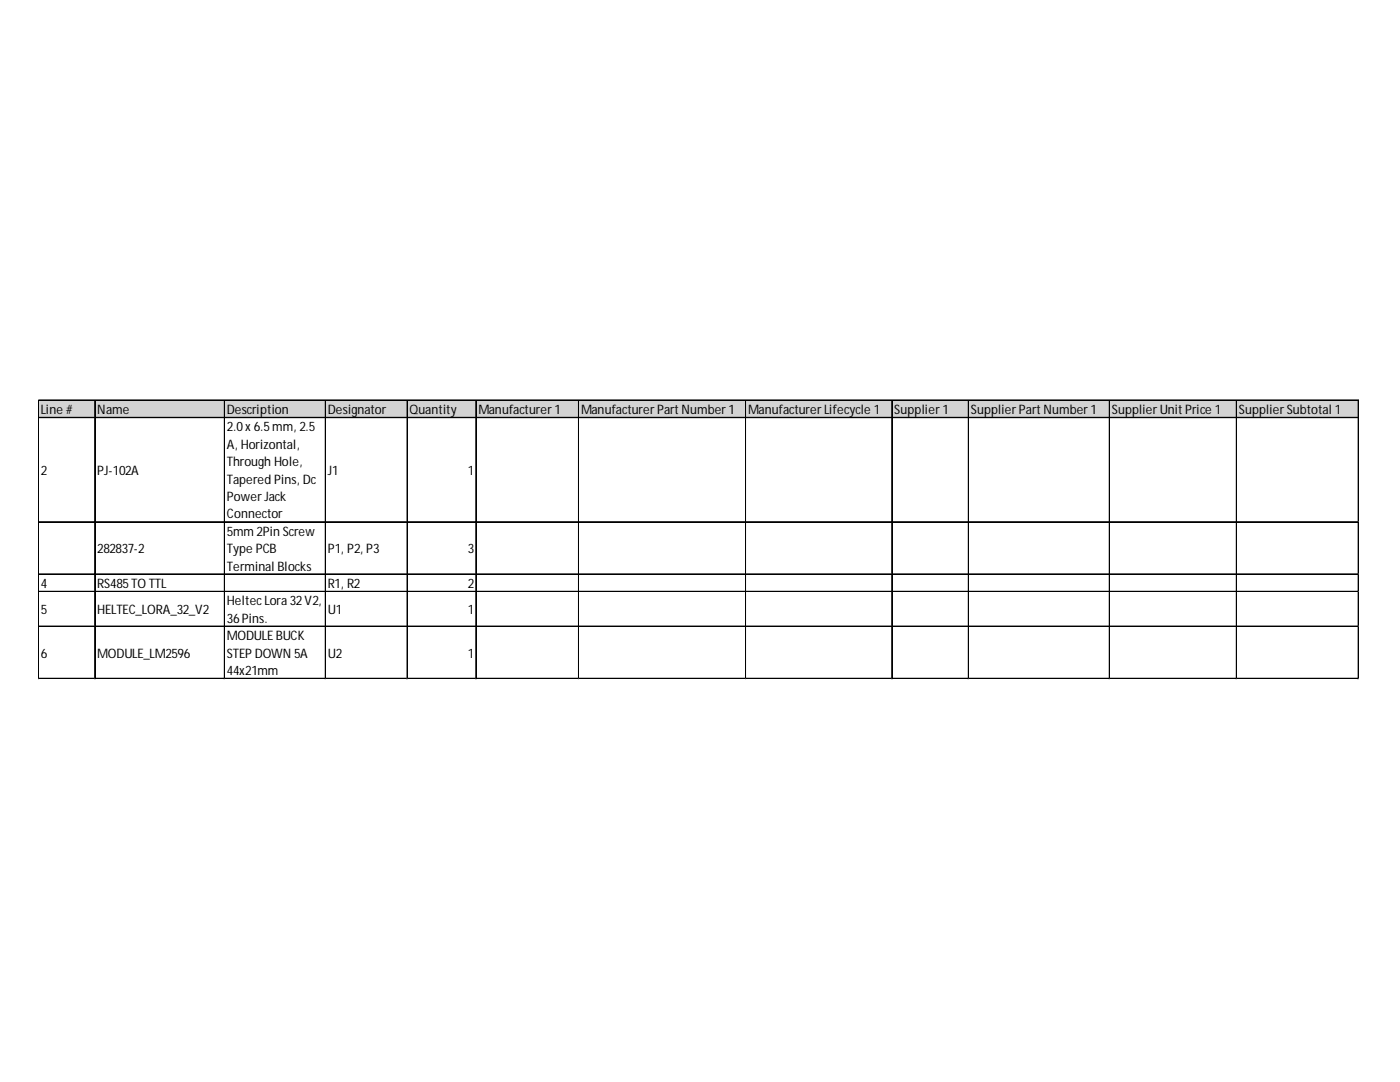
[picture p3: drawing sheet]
<svg xmlns="http://www.w3.org/2000/svg" width="279mm" height="216mm" viewBox="0 0 279 216" stroke-linecap="round" stroke-linejoin="round" font-family="sans-serif">
<defs><g id="words">
<g font-size="2.6">
<text x="8.1" y="82.6">Line #</text>
<text x="19.4" y="82.6">Name</text>
<text x="45.3" y="82.6">Description</text>
<text x="65.4" y="82.6">Designator</text>
<text x="81.8" y="82.6">Quantity</text>
<text x="95.5" y="82.6">Manufacturer 1</text>
<text x="116" y="82.6">Manufacturer Part Number 1</text>
<text x="149.3" y="82.6">Manufacturer Lifecycle 1</text>
<text x="178.5" y="82.6">Supplier 1</text>
<text x="193.8" y="82.6">Supplier Part Number 1</text>
<text x="221.9" y="82.6">Supplier Unit Price 1</text>
<text x="247.3" y="82.6">Supplier Subtotal 1</text>
<text x="45.3" y="86.1">2.0x 6.5mm, 2.5</text>
<text x="45.3" y="89.6">A, Horizontal,</text>
<text x="8.1" y="94.8">2</text>
<text x="19.4" y="94.8">PJ-102A</text>
<text x="45.3" y="93">Through Hole,</text>
<text x="65.4" y="94.8">J1</text>
<text x="93.4" y="94.8">1</text>
<text x="45.3" y="96.5">Tapered Pins, Dc</text>
<text x="45.3" y="100">Power Jack</text>
<text x="45.3" y="103.5">Connector</text>
<text x="45.3" y="106.9">5mm 2Pin Screw</text>
<text x="19.4" y="110.4">282837-2</text>
<text x="45.3" y="110.4">Type PCB</text>
<text x="45.3" y="113.9">Terminal Blocks</text>
<text x="65.4" y="110.4">P1, P2, P3</text>
<text x="93.4" y="110.4">3</text>
<text x="8.1" y="117.3">4</text>
<text x="19.4" y="117.3">RS485TO TTL</text>
<text x="65.4" y="117.3">R1, R2</text>
<text x="93.4" y="117.3">2</text>
<text x="8.1" y="122.5">5</text>
<text x="19.4" y="122.5">HELTEC_LORA_32_V2</text>
<text x="45.3" y="120.8">Heltec Lora 32V2,</text>
<text x="45.3" y="124.3">36Pins.</text>
<text x="65.4" y="122.5">U1</text>
<text x="93.4" y="122.5">1</text>
<text x="8.1" y="131.2">6</text>
<text x="19.4" y="131.2">MODULE_LM2596</text>
<text x="45.3" y="127.7">MODULE BUCK</text>
<text x="45.3" y="131.2">STEP DOWN 5A</text>
<text x="65.4" y="131.2">U2</text>
<text x="93.4" y="131.2">1</text>
<text x="45.3" y="134.7">44x21mm</text>
</g>
</g></defs>
<path d="M7.7 79.9h263.6v3.5h-263.6z" fill="#d3d3d3"/>
<g fill="none" stroke="#000" stroke-width=".2">
<path d="M7.6 79.8v55.7M7.7 79.8v55.7M7.8 79.8h263.4M7.8 79.9h263.4M18.9 80v55.5M19 80v55.5M44.8 80v55.5M44.9 80v55.5M64.9 80v55.5M65 80v55.5M81.2 80v55.5M81.3 80v55.5"/>
<path d="M95 80v55.5M115.4 80v55.5M115.5 80v55.5M148.8 80v55.5M148.9 80v55.5M178 80v55.5M193.2 80v55.5M193.3 80v55.5M221.4 80v55.5M221.5 80v55.5M246.7 80v55.5M246.8 80v55.5"/>
<path d="M271 80v55.5M271.1 80v55.5M7.8 83.3h263.4M7.8 83.4h263.4M7.8 104.1h263.4M7.8 104.2h263.4M7.8 114.5h263.4M7.8 114.6h263.4M7.8 118h263.4M7.8 118.1h263.4M7.8 124.9h263.4M7.8 125h263.4"/>
<path d="M7.8 135.3h263.4M7.8 135.4h263.4"/>
</g>
<path d="M7.6 135.5v.1" fill="none" stroke="#e0e0e0" stroke-width=".2"/>
<path d="M7.6 135.5l.2 .1z" fill="#e0e0e0"/>
<path d="M18.9 135.5v.1" fill="none" stroke="#e0e0e0" stroke-width=".2"/>
<path d="M18.9 135.5l.2 .1z" fill="#e0e0e0"/>
<path d="M44.8 135.5v.1" fill="none" stroke="#e0e0e0" stroke-width=".2"/>
<path d="M44.8 135.5l.1 .1z" fill="#e0e0e0"/>
<path d="M64.9 135.5v.1" fill="none" stroke="#e0e0e0" stroke-width=".2"/>
<path d="M64.9 135.5l.2 .1z" fill="#e0e0e0"/>
<path d="M81.2 135.5v.1" fill="none" stroke="#e0e0e0" stroke-width=".2"/>
<path d="M81.2 135.5l.2 .1z" fill="#e0e0e0"/>
<path d="M95 135.5v.1" fill="none" stroke="#e0e0e0" stroke-width=".2"/>
<path d="M95 135.5l.1 .1z" fill="#e0e0e0"/>
<path d="M115.4 135.5v.1" fill="none" stroke="#e0e0e0" stroke-width=".2"/>
<path d="M115.4 135.5l.2 .1z" fill="#e0e0e0"/>
<path d="M148.8 135.5v.1" fill="none" stroke="#e0e0e0" stroke-width=".2"/>
<path d="M148.8 135.5l.2 .1z" fill="#e0e0e0"/>
<path d="M178 135.5v.1" fill="none" stroke="#e0e0e0" stroke-width=".2"/>
<path d="M178 135.5l.1 .1z" fill="#e0e0e0"/>
<path d="M193.2 135.5v.1" fill="none" stroke="#e0e0e0" stroke-width=".2"/>
<path d="M193.2 135.5l.2 .1z" fill="#e0e0e0"/>
<path d="M221.4 135.5v.1" fill="none" stroke="#e0e0e0" stroke-width=".2"/>
<path d="M221.4 135.5l.1 .1z" fill="#e0e0e0"/>
<path d="M246.7 135.5v.1" fill="none" stroke="#e0e0e0" stroke-width=".2"/>
<path d="M246.7 135.5l.2 .1z" fill="#e0e0e0"/>
<path d="M271 135.5v.1" fill="none" stroke="#e0e0e0" stroke-width=".2"/>
<path d="M271 135.5l.2 .1z" fill="#e0e0e0"/>
<path d="M271.2 104.1h.1" fill="none" stroke="#e0e0e0" stroke-width=".2"/>
<path d="M271.2 104.1l.1 .2z" fill="#e0e0e0"/>
<path d="M271.2 114.5h.1" fill="none" stroke="#e0e0e0" stroke-width=".2"/>
<path d="M271.2 114.5l.1 .2z" fill="#e0e0e0"/>
<path d="M271.2 118h.1" fill="none" stroke="#e0e0e0" stroke-width=".2"/>
<path d="M271.2 118l.1 .2z" fill="#e0e0e0"/>
<path d="M271.2 124.9h.1" fill="none" stroke="#e0e0e0" stroke-width=".2"/>
<path d="M271.2 124.9l.1 .2z" fill="#e0e0e0"/>
<path d="M271.2 135.3h.1" fill="none" stroke="#e0e0e0" stroke-width=".2"/>
<path d="M271.2 135.3l.1 .2z" fill="#e0e0e0"/>
<use href="#words"/>
</svg>
